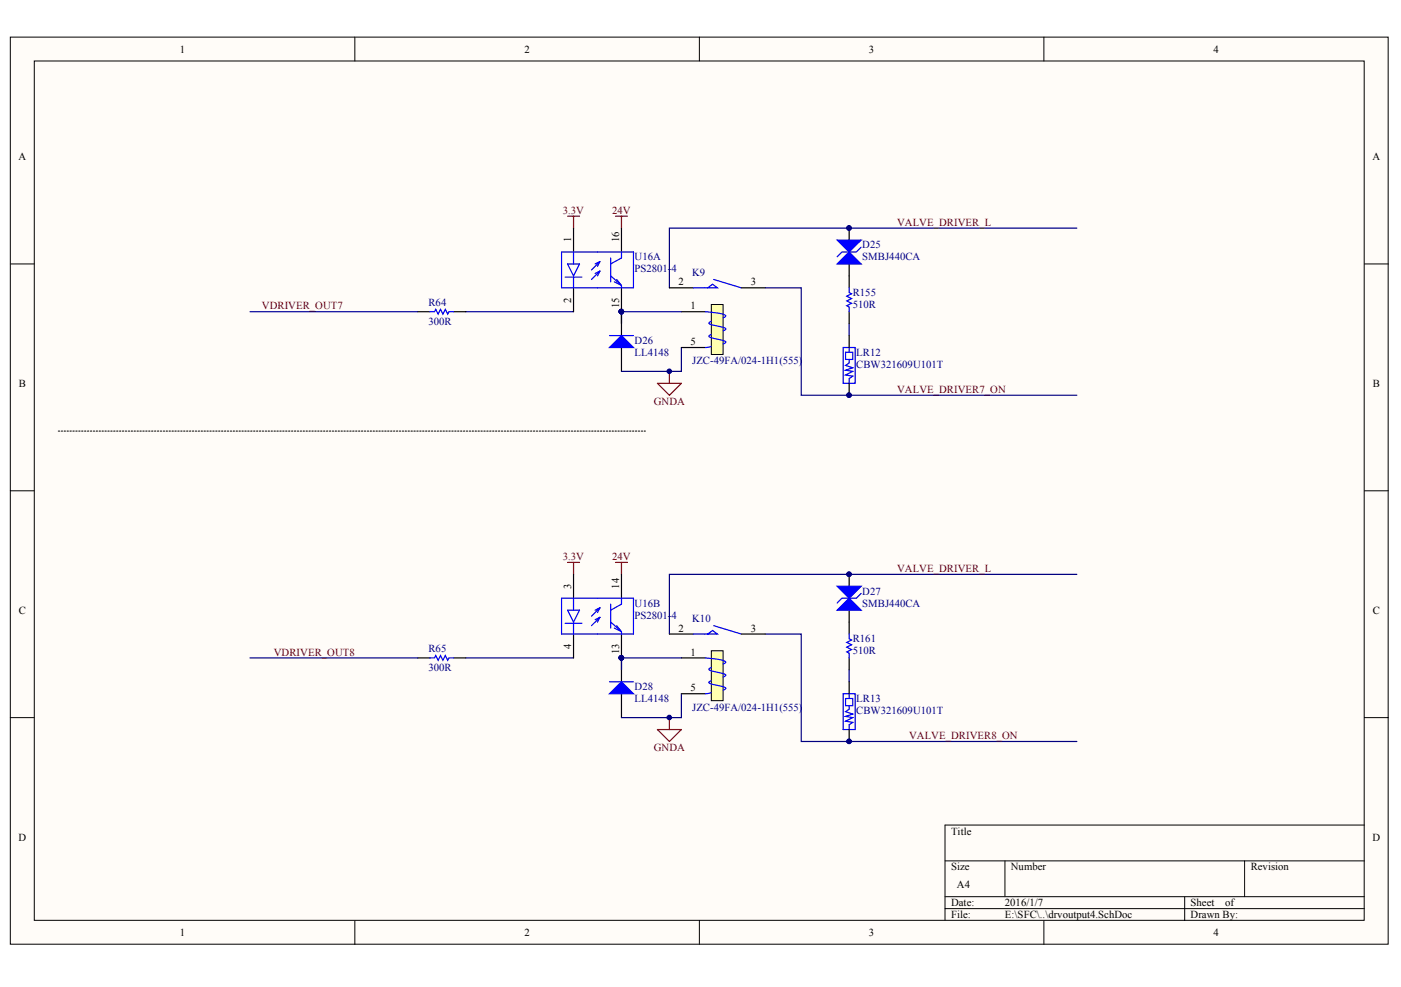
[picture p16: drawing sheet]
<svg xmlns="http://www.w3.org/2000/svg" width="287mm" height="202mm" viewBox="0 0 287 202" stroke-linecap="round" stroke-linejoin="round" font-family="sans-serif">
<defs><g id="words">
<g font-size="2.2">
<text x="36.8" y="10.8">1</text>
<text x="107.4" y="10.8">2</text>
<text x="177.9" y="10.8">3</text>
<text x="248.4" y="10.8">4</text>
<text x="3.8" y="32.8">A</text>
<text x="281" y="32.8">A</text>
<text x="116.9" y="49.6" transform="rotate(-90 116.9 49.6)">1</text>
<text x="126.7" y="49.6" transform="rotate(-90 126.7 49.6)">16</text>
<text x="138.9" y="58.5">2</text>
<text x="153.7" y="58.5">3</text>
<text x="116.9" y="62" transform="rotate(-90 116.9 62)">2</text>
<text x="126.7" y="63.1" transform="rotate(-90 126.7 63.1)">15</text>
<text x="141.3" y="63.4">1</text>
<text x="141.3" y="70.7">5</text>
<text x="3.8" y="79.2">B</text>
<text x="281" y="79.2">B</text>
<text x="3.8" y="125.7">C</text>
<text x="116.9" y="120.6" transform="rotate(-90 116.9 120.6)">3</text>
<text x="126.7" y="120.6" transform="rotate(-90 126.7 120.6)">14</text>
<text x="281" y="125.7">C</text>
<text x="138.9" y="129.4">2</text>
<text x="153.7" y="129.4">3</text>
<text x="116.9" y="132.9" transform="rotate(-90 116.9 132.9)">4</text>
<text x="126.7" y="134" transform="rotate(-90 126.7 134)">13</text>
<text x="141.3" y="134.3">1</text>
<text x="141.3" y="141.6">5</text>
<text x="3.8" y="172.2">D</text>
<text x="194.7" y="170.9">Title</text>
<text x="281" y="172.2">D</text>
<text x="194.7" y="178.3">Size</text>
<text x="206.9" y="178.3">Number</text>
<text x="256" y="178.3">Revision</text>
<text x="194.7" y="185.6">Date:</text>
<text x="195.9" y="181.9">A4</text>
<text x="205.7" y="185.6">2016/1/7</text>
<text x="243.7" y="185.6">Sheet</text>
<text x="250.8" y="185.6">of</text>
<text x="36.8" y="191.7">1</text>
<text x="107.4" y="191.7">2</text>
<text x="177.9" y="191.7">3</text>
<text x="194.7" y="188.1">File:</text>
<text x="205.7" y="188.1">E:\SFC\..\drvoutput4.SchDoc</text>
<text x="243.7" y="188.1">Drawn By:</text>
<text x="248.4" y="191.7">4</text>
</g>
<g font-size="2.2" fill="#800000">
<text x="115.2" y="43.8">3.3V</text>
<text x="125.3" y="43.8">24V</text>
<text x="183.7" y="46.2">VALVE_DRIVER_L</text>
<text x="53.6" y="63.4">VDRIVER_OUT7</text>
<text x="133.8" y="82.9">GNDA</text>
<text x="183.7" y="80.5">VALVE_DRIVER7_ON</text>
<text x="115.2" y="114.7">3.3V</text>
<text x="125.3" y="114.7">24V</text>
<text x="183.7" y="117.1">VALVE_DRIVER_L</text>
<text x="56.1" y="134.3">VDRIVER_OUT8</text>
<text x="133.8" y="153.8">GNDA</text>
<text x="186.1" y="151.4">VALVE_DRIVER8_ON</text>
</g>
<g font-size="2.2" fill="#000080">
<text x="129.9" y="53.3">U16A</text>
<text x="176.5" y="50.9">D25</text>
<text x="176.5" y="53.3">SMBJ440CA</text>
<text x="129.9" y="55.8">PS2801-4</text>
<text x="141.7" y="56.5">K9</text>
<text x="87.7" y="62.6">R64</text>
<text x="174.6" y="60.7">R155</text>
<text x="174.6" y="63.1">510R</text>
<text x="87.7" y="66.5">300R</text>
<text x="129.9" y="70.5">D26</text>
<text x="129.9" y="72.9">LL4148</text>
<text x="141.7" y="74.6">JZC-49FA/024-1H1(555)</text>
<text x="175.3" y="72.9">LR12</text>
<text x="175.3" y="75.4">CBW321609U101T</text>
<text x="129.9" y="124.2">U16B</text>
<text x="176.5" y="121.8">D27</text>
<text x="176.5" y="124.2">SMBJ440CA</text>
<text x="129.9" y="126.7">PS2801-4</text>
<text x="141.7" y="127.4">K10</text>
<text x="174.6" y="131.6">R161</text>
<text x="87.7" y="133.5">R65</text>
<text x="87.7" y="137.5">300R</text>
<text x="174.6" y="134">510R</text>
<text x="129.9" y="141.4">D28</text>
<text x="129.9" y="143.8">LL4148</text>
<text x="175.3" y="143.8">LR13</text>
<text x="141.7" y="145.5">JZC-49FA/024-1H1(555)</text>
<text x="175.3" y="146.2">CBW321609U101T</text>
</g>
</g></defs>
<g fill="#fffcf8" stroke="#000" stroke-width=".2">
<path d="M2.1 7.6h282.1v185.8h-282.1z"/>
<path d="M7 12.5h272.3v176h-272.3z"/>
</g>
<g fill="none" stroke="#000" stroke-width=".2">
<path d="M72.6 7.6v4.9M143.2 7.6v4.9M213.7 7.6v4.9M2.1 54.1h4.9M279.3 54.1h4.9M2.1 100.5h4.9M279.3 100.5h4.9M2.1 147h4.9M279.3 147h4.9M193.5 176.3h85.8M205.7 176.3v7.3M254.8 176.3v7.3"/>
<path d="M279.3 169h-85.8v19.5M72.6 188.5v4.9M143.2 188.5v4.9M193.5 183.6h85.8M193.5 186.1h85.8M213.7 188.5v4.9M242.5 183.6v4.9"/>
</g>
<g fill="none" stroke="#000080" stroke-width=".25">
<path d="M156.7 58.9h7.3v22.1h56.4M220.4 46.7h-83.4v12.2M51.2 63.8h34.3M95.3 63.8h22.1M127.2 63.8v2.5M139.5 71.2v4.9h-12.3M173.8 66.3v2.4M220.4 117.6h-83.4v12.3M51.2 134.7h34.3M95.3 134.7h22.1M156.7 129.9h7.3v22h56.4M173.8 137.2v2.4"/>
<path d="M139.5 142.1v4.9h-12.3"/>
</g>
<g fill="#000080" stroke="#000080" stroke-width=".2">
<circle cx="127.2" cy="63.8" r=".47"/>
<circle cx="137" cy="76" r=".47"/>
<circle cx="173.8" cy="46.7" r=".47"/>
<circle cx="127.2" cy="134.7" r=".47"/>
<circle cx="137" cy="146.9" r=".47"/>
<circle cx="173.8" cy="117.6" r=".47"/>
<circle cx="173.8" cy="80.9" r=".47"/>
<circle cx="173.8" cy="151.8" r=".47"/>
</g>
<g fill="none" stroke="#000" stroke-width=".25">
<path d="M173.8 46.7v2.5M173.8 54.1v4.8M85.5 63.8h2.5M92.9 63.8h2.4M127.2 63.8v4.9M127.2 71.2v4.9M173.8 63.8v2.5M173.8 68.7v2.5M173.8 78.5v2.5M173.8 117.6v2.5M85.5 134.7h2.5M92.9 134.7h2.4"/>
<path d="M127.2 134.7v4.9M173.8 125v4.9M173.8 134.7v2.5M173.8 139.6v2.5M127.2 142.1v4.9M173.8 149.4v2.5"/>
</g>
<g fill="none" stroke="#00f" stroke-width=".25">
<path d="M173.8 58.9v1l.5 .3-1 .5 1 .4-1 .5 1 .5-1 .5 .5 .3v.9M176.3 50.6l-1 1h-2.9l-1 1M88 63.8h1l.2-.5 .5 1 .5-1 .5 1 .5-1 .5 1 .2-.5h1M124.8 68.7h4.9M172.6 71.2h2.5v7.3h-2.5zM173.1 72.2h1.5v1.4h-1.5zM173.8 73.6v.8l-.7 .4 1.5 .5-1.5 .5 1.5 .3-1.5 .7 1.5 .2-.8 .5v1M173.8 71.2v1M88 134.7h1l.2-.4 .5 .9 .5-.9 .5 .9 .5-.9 .5 .9 .2-.5h1M124.8 139.6h4.9M173.8 129.9v.9l.5 .3-1 .5 1 .5-1 .4 1 .5-1 .5 .5 .3v.9M176.3 121.5l-1 1h-2.9l-1 1"/>
<path d="M172.6 142.1h2.5v7.3h-2.5zM173.1 143.1h1.5v1.4h-1.5zM173.8 144.5v.8l-.7 .4 1.5 .5-1.5 .5 1.5 .3-1.5 .7 1.5 .2-.8 .5v1M173.8 142.1v1"/>
</g>
<path d="M116.2 44.3h2.4M117.4 44.3v2.4M126 44.3h2.5M127.2 44.3v2.4M134.6 78.5h4.9l-2.5 2.5zM137 76.1v2.4M116.2 115.2h2.4M117.4 115.2v2.4M126 115.2h2.5M127.2 115.2v2.4M134.6 149.4h4.9l-2.5 2.5zM137 147v2.4" fill="none" stroke="#800000" stroke-width=".25"/>
<path d="M11.9 88.3h120.2" fill="none" stroke="#000" stroke-width=".2" stroke-dasharray=".3 .3"/>
<g fill="#00f" stroke="#00f" stroke-width=".25">
<path d="M124.8 71.2l2.4-2.5 2.5 2.5z"/>
<path d="M171.4 54.1l2.4-2.5 2.5 2.5z"/>
<path d="M171.4 49.2h4.9l-2.5 2.4z"/>
<path d="M124.8 142.1l2.4-2.5 2.5 2.5z"/>
<path d="M171.4 125l2.4-2.5 2.5 2.5z"/>
<path d="M171.4 120.1h4.9l-2.5 2.4z"/>
</g>
<path d="M145.6 62.4h2.4v10.2h-2.4z" fill="#ffffb0" stroke="#000" stroke-width=".2"/>
<path d="M141.9 58.9h5l-1-.7-1 .7M146.1 57.2l5.7 1.7M144.4 63.8l3.7 .6a.34 .34 0 0 1 .4 .4 .34 .34 0 0 1-.4 .3M145.6 68.5l-.4 .2a.43 .43 0 0 0 .1 .5 .43 .43 0 0 0 .5 0l1.9 .5a.62 .62 0 0 1 .8 .5l-.4 .2M145.6 70.9l-1.2 .3M145.6 65.8l-.4 .2a.43 .43 0 0 0 .1 .5 .43 .43 0 0 0 .5 0l1.9 .5a.62 .62 0 0 1 .8 .5l-.4 .3" fill="none" stroke="#00f" stroke-width=".25"/>
<path d="M137 58.9h4.9M151.8 58.9h4.9M139.5 63.8h4.9M139.5 71.2h4.9" fill="none" stroke="#000" stroke-width=".25"/>
<path d="M145.6 133.3h2.4v10.2h-2.4z" fill="#ffffb0" stroke="#000" stroke-width=".2"/>
<g fill="none" stroke="#00f" stroke-width=".25">
<path d="M115 51.6h14.7v7.3h-14.7zM115.7 56.7h3.4M116.2 54.1h2.4l-1.2 2.4zM117.4 51.6v2.5M117.4 56.7v2.2M122.8 55.5l-1.7 1.7M122.8 55.5l-1 .5M122.8 55.5l-.5 1M122.8 53.6l-1.7 1.7M122.8 53.6l-1 .5M122.8 53.6l-.5 .9M125 52.8v4.9"/>
<path d="M125 56.5l2 1.7M125.8 57.7l1.4 .8M126.2 57.2l1 1.3M127.2 51.6v1.2l-2.2 1.3M127.2 58.5v.4M115 122.5h14.7v7.4h-14.7zM115.7 127.7h3.4M116.2 125h2.4l-1.2 2.4zM117.4 122.5v2.5M117.4 127.7v2.2M122.8 126.4l-1.7 1.7M122.8 126.4l-1 .5"/>
<path d="M122.8 126.4l-.5 1M122.8 124.5l-1.7 1.7M122.8 124.5l-1 .5M122.8 124.5l-.5 1M125 123.7v4.9M125 127.4l2 1.7M125.8 128.6l1.4 .8M126.2 128.1l1 1.3M127.2 122.5v1.2l-2.2 1.3M127.2 129.4v.5M141.9 129.9h5l-1-.8-1 .8M144.4 134.7l3.7 .6a.34 .34 0 0 1 .4 .4 .34 .34 0 0 1-.4 .3"/>
<path d="M145.6 139.4l-.4 .2a.43 .43 0 0 0 .1 .5 .43 .43 0 0 0 .5 0l1.9 .5a.62 .62 0 0 1 .8 .5l-.4 .2M145.6 136.7l-.4 .2a.43 .43 0 0 0 .1 .5 .43 .43 0 0 0 .5 0l1.9 .5a.62 .62 0 0 1 .8 .5l-.4 .3M146.1 128.1l5.7 1.8M145.6 141.8l-1.2 .3"/>
</g>
<path d="M117.4 46.7v4.9M117.4 58.9v4.9M127.2 46.7v4.9M127.2 58.9v4.9M117.4 117.6v4.9M127.2 117.6v4.9M117.4 129.9v4.8M127.2 129.9v4.8M137 129.9h4.9M139.5 134.7h4.9M151.8 129.9h4.9M139.5 142.1h4.9" fill="none" stroke="#000" stroke-width=".25"/>
<path d="M127.2 63.8h12.3M139.5 134.7h-12.3v2.5" fill="none" stroke="#000080" stroke-width=".25"/>
<g fill="#000080" stroke="#000080" stroke-width=".2">
<circle cx="127.2" cy="63.8" r=".47"/>
<circle cx="127.2" cy="134.7" r=".47"/>
</g>
<use href="#words"/>
</svg>
